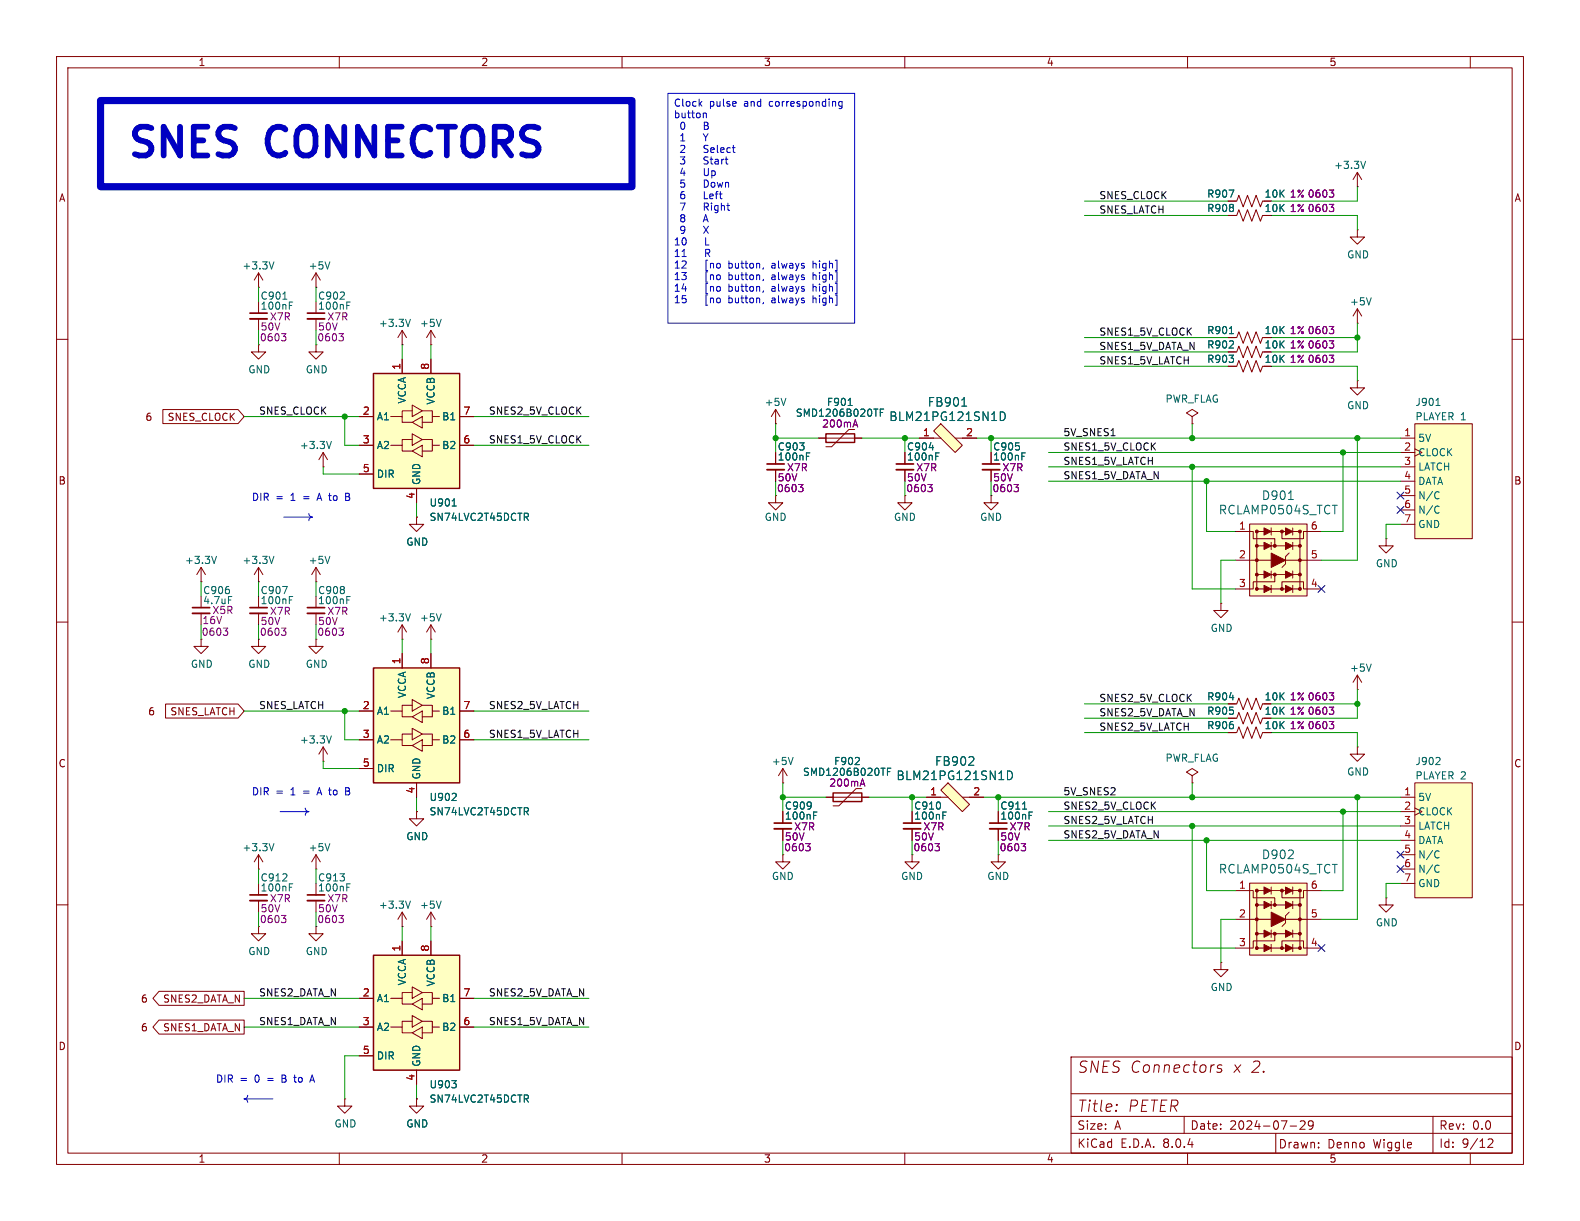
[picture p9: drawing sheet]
<svg xmlns="http://www.w3.org/2000/svg" width="279mm" height="216mm" viewBox="0 0 279 216" stroke-linecap="round" stroke-linejoin="round" font-family="sans-serif">
<defs><g id="words">
<g font-size="7.1" fill="#0000c2">
<text x="22.2" y="30.4">SNES</text>
<text x="47.7" y="30.4">CONNECTORS</text>
</g>
<g font-size="2.8" fill="#840000">
<text x="190.4" y="189.9">SNES Connectors</text>
<text x="217.9" y="189.9">x 2.</text>
<text x="190.4" y="196.8">Title:</text>
<text x="199.3" y="196.8">PETER</text>
</g>
<g font-size="2.1" fill="#006464">
<text x="157.1" y="74.7">BLM21PG121SN1D</text>
<text x="164" y="72.1">FB901</text>
<text x="223" y="88.6">D901</text>
<text x="215.4" y="91.2">RCLAMP0504S_TCT</text>
<text x="165.2" y="135.6">FB902</text>
<text x="158.4" y="138.2">BLM21PG121SN1D</text>
<text x="215.4" y="154.7">RCLAMP0504S_TCT</text>
<text x="223" y="152.1">D902</text>
</g>
<g font-size="2.1" fill="#840000">
<text x="190.4" y="203.2">KiCad</text>
<text x="190.4" y="200">Size:</text>
<text x="197.1" y="200">A</text>
<text x="198.1" y="203.2">E.D.A.</text>
<text x="205.7" y="203.2">8.0.4</text>
<text x="210.4" y="200">Date:</text>
<text x="217.4" y="200">2024-07-29</text>
<text x="226" y="203.3">Drawn:</text>
<text x="234.7" y="203.3">Denno</text>
<text x="242.9" y="203.3">Wiggle</text>
<text x="254.4" y="200">Rev:</text>
<text x="254.4" y="203.2">Id:</text>
<text x="258.5" y="203.2">9/12</text>
<text x="260.3" y="200">0.0</text>
</g>
<g font-size="1.8" fill="#840000">
<text x="35" y="11.9">1</text>
<text x="85" y="11.9">2</text>
<text x="135" y="11.9">3</text>
<text x="185" y="11.9">4</text>
<text x="235" y="11.9">5</text>
<text x="10.3" y="35.9">A</text>
<text x="223.5" y="35.2">10K</text>
<text x="267.7" y="35.9">A</text>
<text x="223.5" y="37.7">10K</text>
<text x="223.5" y="59.3">10K</text>
<text x="223.5" y="64.4">10K</text>
<text x="223.5" y="61.8">10K</text>
<text x="25.6" y="74.6">6</text>
<text x="29.5" y="74.6">SNES_CLOCK</text>
<text x="137.4" y="81.6">100nF</text>
<text x="160.3" y="81.6">100nF</text>
<text x="175.5" y="81.6">100nF</text>
<text x="10.3" y="85.9">B</text>
<text x="267.7" y="85.9">B</text>
<text x="35.6" y="112.6">0603</text>
<text x="223.5" y="124.1">10K</text>
<text x="26.1" y="126.7">6</text>
<text x="30" y="126.7">SNES_LATCH</text>
<text x="223.5" y="129.1">10K</text>
<text x="223.5" y="126.6">10K</text>
<text x="10.3" y="135.9">C</text>
<text x="267.7" y="135.9">C</text>
<text x="138.7" y="145.1">100nF</text>
<text x="161.6" y="145.1">100nF</text>
<text x="176.8" y="145.1">100nF</text>
<text x="56" y="163.4">0603</text>
<text x="24.8" y="177.5">6</text>
<text x="28.7" y="177.5">SNES2_DATA_N</text>
<text x="10.3" y="185.9">D</text>
<text x="24.8" y="182.6">6</text>
<text x="28.7" y="182.6">SNES1_DATA_N</text>
<text x="267.7" y="185.9">D</text>
<text x="35" y="205.8">1</text>
<text x="85" y="205.8">2</text>
<text x="135" y="205.8">3</text>
<text x="185" y="205.8">4</text>
<text x="235" y="205.8">5</text>
</g>
<g font-size="1.8" fill="#0000c2">
<text x="119.1" y="19.2">Clock</text>
<text x="119.1" y="21.2">button</text>
<text x="120.2" y="23.3">0</text>
<text x="125" y="23.3">B</text>
<text x="125.4" y="19.2">pulse</text>
<text x="131.7" y="19.2">and</text>
<text x="136.3" y="19.2">corresponding</text>
<text x="120.2" y="25.3">1</text>
<text x="120.2" y="27.4">2</text>
<text x="120.2" y="29.4">3</text>
<text x="125" y="25.3">Y</text>
<text x="125" y="27.4">Select</text>
<text x="125" y="29.4">Start</text>
<text x="120.2" y="31.5">4</text>
<text x="120.2" y="33.5">5</text>
<text x="120.2" y="35.5">6</text>
<text x="125" y="31.5">Up</text>
<text x="125" y="33.5">Down</text>
<text x="125" y="35.5">Left</text>
<text x="120.2" y="37.6">7</text>
<text x="120.2" y="39.6">8</text>
<text x="120.2" y="41.7">9</text>
<text x="125" y="37.6">Right</text>
<text x="125" y="39.6">A</text>
<text x="125" y="41.7">X</text>
<text x="119.1" y="43.7">10</text>
<text x="119.1" y="45.8">11</text>
<text x="119.1" y="47.8">12</text>
<text x="125" y="43.7">L</text>
<text x="125" y="45.8">R</text>
<text x="125" y="47.8">[no</text>
<text x="129.3" y="47.8">button,</text>
<text x="137.1" y="47.8">always</text>
<text x="144.6" y="47.8">high]</text>
<text x="119.1" y="49.9">13</text>
<text x="119.1" y="51.9">14</text>
<text x="119.1" y="53.9">15</text>
<text x="125" y="49.9">[no</text>
<text x="125" y="51.9">[no</text>
<text x="125" y="53.9">[no</text>
<text x="129.3" y="49.9">button,</text>
<text x="129.3" y="51.9">button,</text>
<text x="129.3" y="53.9">button,</text>
<text x="137.1" y="49.9">always</text>
<text x="137.1" y="51.9">always</text>
<text x="137.1" y="53.9">always</text>
<text x="144.6" y="49.9">high]</text>
<text x="144.6" y="51.9">high]</text>
<text x="144.6" y="53.9">high]</text>
<text x="44.4" y="88.7">DIR</text>
<text x="48.8" y="88.7">=</text>
<text x="51.5" y="88.7">1</text>
<text x="53.9" y="88.7">=</text>
<text x="56.6" y="88.7">A to</text>
<text x="61.9" y="88.7">B</text>
<text x="44.4" y="140.7">DIR</text>
<text x="48.8" y="140.7">=</text>
<text x="51.5" y="140.7">1</text>
<text x="53.9" y="140.7">=</text>
<text x="56.6" y="140.7">A to</text>
<text x="61.9" y="140.7">B</text>
<text x="38.1" y="191.5">DIR</text>
<text x="42.4" y="191.5">=</text>
<text x="45.2" y="191.5">0</text>
<text x="47.5" y="191.5">=</text>
<text x="50.3" y="191.5">B</text>
<text x="52.7" y="191.5">to</text>
<text x="55.8" y="191.5">A</text>
</g>
<g font-size="1.8" fill="#0f0f0f">
<text x="194.3" y="35.3">SNES_CLOCK</text>
<text x="194.3" y="37.8">SNES_LATCH</text>
<text x="194.3" y="59.4">SNES1_5V_CLOCK</text>
<text x="194.3" y="62">SNES1_5V_DATA_N</text>
<text x="194.3" y="64.5">SNES1_5V_LATCH</text>
<text x="45.7" y="73.4">SNES_CLOCK</text>
<text x="86.4" y="73.4">SNES2_5V_CLOCK</text>
<text x="188" y="77.2">5V_SNES1</text>
<text x="86.4" y="78.5">SNES1_5V_CLOCK</text>
<text x="188" y="79.7">SNES1_5V_CLOCK</text>
<text x="188" y="82.3">SNES1_5V_LATCH</text>
<text x="188" y="84.8">SNES1_5V_DATA_N</text>
<text x="45.7" y="125.5">SNES_LATCH</text>
<text x="86.4" y="125.5">SNES2_5V_LATCH</text>
<text x="194.3" y="124.2">SNES2_5V_CLOCK</text>
<text x="86.4" y="130.5">SNES1_5V_LATCH</text>
<text x="194.3" y="126.7">SNES2_5V_DATA_N</text>
<text x="194.3" y="129.3">SNES2_5V_LATCH</text>
<text x="188" y="143.2">SNES2_5V_CLOCK</text>
<text x="188" y="140.7">5V_SNES2</text>
<text x="188" y="145.8">SNES2_5V_LATCH</text>
<text x="188" y="148.3">SNES2_5V_DATA_N</text>
<text x="45.7" y="176.3">SNES2_DATA_N</text>
<text x="86.4" y="176.3">SNES2_5V_DATA_N</text>
<text x="45.7" y="181.3">SNES1_DATA_N</text>
<text x="86.4" y="181.3">SNES1_5V_DATA_N</text>
</g>
<g font-size="1.8" fill="#006464">
<text x="213.4" y="35.2">R907</text>
<text x="235.8" y="30.1">+3.3V</text>
<text x="213.4" y="37.7">R908</text>
<text x="42.8" y="47.9">+3.3V</text>
<text x="54.5" y="47.9">+5V</text>
<text x="238.1" y="45.9">GND</text>
<text x="46" y="53.2">C901</text>
<text x="56.1" y="53.2">C902</text>
<text x="46" y="55">100nF</text>
<text x="56.1" y="55">100nF</text>
<text x="66.9" y="58">+3.3V</text>
<text x="74.2" y="58">+5V</text>
<text x="213.4" y="59.3">R901</text>
<text x="238.6" y="54.2">+5V</text>
<text x="213.4" y="64.4">R903</text>
<text x="213.4" y="61.8">R902</text>
<text x="43.8" y="66.2">GND</text>
<text x="54" y="66.2">GND</text>
<text x="72" y="71.5" transform="rotate(-90 72 71.5)">VCCA</text>
<text x="77.1" y="71.6" transform="rotate(-90 77.1 71.6)">VCCB</text>
<text x="135.1" y="72">+5V</text>
<text x="146.1" y="72">F901</text>
<text x="206" y="71.4">PWR_FLAG</text>
<text x="250.2" y="72">J901</text>
<text x="66.5" y="74.5">A1</text>
<text x="78.1" y="74.5">B1</text>
<text x="140.6" y="73.9">SMD1206B020TF</text>
<text x="238.1" y="72.6">GND</text>
<text x="250.2" y="74.5">PLAYER 1</text>
<text x="52.9" y="79.6">+3.3V</text>
<text x="66.5" y="79.6">A2</text>
<text x="78.1" y="79.6">B2</text>
<text x="137.4" y="79.9">C903</text>
<text x="160.3" y="79.9">C904</text>
<text x="175.5" y="79.9">C905</text>
<text x="250.7" y="78.3">5V</text>
<text x="250.7" y="80.9">CLOCK</text>
<text x="250.7" y="83.4">LATCH</text>
<text x="66.5" y="84.7">DIR</text>
<text x="74.5" y="85.9" transform="rotate(-90 74.5 85.9)">GND</text>
<text x="75.9" y="89.8">U901</text>
<text x="250.7" y="86">DATA</text>
<text x="250.7" y="88.5">N/C</text>
<text x="75.9" y="92.3">SN74LVC2T45DCTR</text>
<text x="135.1" y="92.3">GND</text>
<text x="158" y="92.3">GND</text>
<text x="173.2" y="92.3">GND</text>
<text x="250.7" y="91">N/C</text>
<text x="250.7" y="93.6">GND</text>
<text x="32.6" y="99.9">+3.3V</text>
<text x="42.8" y="99.9">+3.3V</text>
<text x="54.5" y="99.9">+5V</text>
<text x="71.8" y="96.7">GND</text>
<text x="243.2" y="100.5">GND</text>
<text x="35.8" y="105.3">C906</text>
<text x="35.8" y="107">4.7uF</text>
<text x="46" y="105.3">C907</text>
<text x="46" y="107">100nF</text>
<text x="56.1" y="105.3">C908</text>
<text x="56.1" y="107">100nF</text>
<text x="66.9" y="110.1">+3.3V</text>
<text x="74.2" y="110.1">+5V</text>
<text x="214" y="111.9">GND</text>
<text x="33.7" y="118.3">GND</text>
<text x="43.8" y="118.3">GND</text>
<text x="54" y="118.3">GND</text>
<text x="238.6" y="119">+5V</text>
<text x="72" y="123.5" transform="rotate(-90 72 123.5)">VCCA</text>
<text x="77.1" y="123.7" transform="rotate(-90 77.1 123.7)">VCCB</text>
<text x="213.4" y="124.1">R904</text>
<text x="52.9" y="131.7">+3.3V</text>
<text x="66.5" y="126.6">A1</text>
<text x="66.5" y="131.7">A2</text>
<text x="78.1" y="131.7">B2</text>
<text x="78.1" y="126.6">B1</text>
<text x="213.4" y="129.1">R906</text>
<text x="213.4" y="126.6">R905</text>
<text x="66.5" y="136.8">DIR</text>
<text x="74.5" y="137.9" transform="rotate(-90 74.5 137.9)">GND</text>
<text x="136.4" y="135.5">+5V</text>
<text x="141.9" y="137.4">SMD1206B020TF</text>
<text x="147.4" y="135.5">F902</text>
<text x="206" y="134.9">PWR_FLAG</text>
<text x="238.1" y="137.3">GND</text>
<text x="250.2" y="135.5">J902</text>
<text x="75.9" y="141.8">U902</text>
<text x="138.7" y="143.4">C909</text>
<text x="161.6" y="143.4">C910</text>
<text x="176.8" y="143.4">C911</text>
<text x="250.2" y="138">PLAYER 2</text>
<text x="250.7" y="141.8">5V</text>
<text x="71.8" y="148.8">GND</text>
<text x="75.9" y="144.4">SN74LVC2T45DCTR</text>
<text x="250.7" y="144.4">CLOCK</text>
<text x="250.7" y="146.9">LATCH</text>
<text x="250.7" y="149.5">DATA</text>
<text x="42.8" y="150.7">+3.3V</text>
<text x="54.5" y="150.7">+5V</text>
<text x="136.4" y="155.8">GND</text>
<text x="159.3" y="155.8">GND</text>
<text x="174.5" y="155.8">GND</text>
<text x="250.7" y="152">N/C</text>
<text x="250.7" y="154.5">N/C</text>
<text x="46" y="156.1">C912</text>
<text x="46" y="157.8">100nF</text>
<text x="56.1" y="156.1">C913</text>
<text x="56.1" y="157.8">100nF</text>
<text x="66.9" y="160.9">+3.3V</text>
<text x="74.2" y="160.9">+5V</text>
<text x="250.7" y="157.1">GND</text>
<text x="243.2" y="164">GND</text>
<text x="43.8" y="169.1">GND</text>
<text x="54" y="169.1">GND</text>
<text x="66.5" y="177.4">A1</text>
<text x="72" y="174.3" transform="rotate(-90 72 174.3)">VCCA</text>
<text x="77.1" y="174.5" transform="rotate(-90 77.1 174.5)">VCCB</text>
<text x="78.1" y="177.4">B1</text>
<text x="214" y="175.4">GND</text>
<text x="66.5" y="182.5">A2</text>
<text x="78.1" y="182.5">B2</text>
<text x="66.5" y="187.6">DIR</text>
<text x="74.5" y="188.7" transform="rotate(-90 74.5 188.7)">GND</text>
<text x="75.9" y="192.6">U903</text>
<text x="75.9" y="195.2">SN74LVC2T45DCTR</text>
<text x="59.1" y="199.6">GND</text>
<text x="71.8" y="199.6">GND</text>
</g>
<g font-size="1.8" fill="#840084">
<text x="228" y="35.2">1% 0603</text>
<text x="228" y="37.7">1% 0603</text>
<text x="46" y="58.6">50V</text>
<text x="47.6" y="56.9">X7R</text>
<text x="56.1" y="58.6">50V</text>
<text x="57.8" y="56.9">X7R</text>
<text x="228" y="59.3">1% 0603</text>
<text x="45.9" y="60.6">0603</text>
<text x="56" y="60.6">0603</text>
<text x="228" y="64.4">1% 0603</text>
<text x="228" y="61.8">1% 0603</text>
<text x="145.3" y="75.8">200mA</text>
<text x="139.1" y="83.5">X7R</text>
<text x="161.9" y="83.5">X7R</text>
<text x="177.2" y="83.5">X7R</text>
<text x="137.3" y="87.2">0603</text>
<text x="137.4" y="85.3">50V</text>
<text x="160.2" y="87.2">0603</text>
<text x="160.3" y="85.3">50V</text>
<text x="175.4" y="87.2">0603</text>
<text x="175.5" y="85.3">50V</text>
<text x="35.7" y="110.6">16V</text>
<text x="37.5" y="108.8">X5R</text>
<text x="45.9" y="112.6">0603</text>
<text x="46" y="110.7">50V</text>
<text x="47.6" y="108.9">X7R</text>
<text x="56" y="112.6">0603</text>
<text x="56.1" y="110.7">50V</text>
<text x="57.8" y="108.9">X7R</text>
<text x="228" y="124.1">1% 0603</text>
<text x="228" y="129.1">1% 0603</text>
<text x="228" y="126.6">1% 0603</text>
<text x="146.6" y="139.3">200mA</text>
<text x="138.7" y="148.8">50V</text>
<text x="140.3" y="147">X7R</text>
<text x="161.6" y="148.8">50V</text>
<text x="163.2" y="147">X7R</text>
<text x="176.8" y="148.8">50V</text>
<text x="178.4" y="147">X7R</text>
<text x="138.6" y="150.7">0603</text>
<text x="161.4" y="150.7">0603</text>
<text x="176.7" y="150.7">0603</text>
<text x="46" y="161.5">50V</text>
<text x="47.6" y="159.7">X7R</text>
<text x="56.1" y="161.5">50V</text>
<text x="57.8" y="159.7">X7R</text>
<text x="45.9" y="163.4">0603</text>
</g>
<g font-size="1.8" fill="#a90000">
<text x="70.9" y="65.5" transform="rotate(-90 70.9 65.5)">1</text>
<text x="75.9" y="65.5" transform="rotate(-90 75.9 65.5)">8</text>
<text x="64.1" y="73.4">2</text>
<text x="81.8" y="73.4">7</text>
<text x="163.1" y="77.2">1</text>
<text x="170.7" y="77.2">2</text>
<text x="248.2" y="77.2">1</text>
<text x="64.1" y="78.5">3</text>
<text x="64.1" y="83.6">5</text>
<text x="81.8" y="78.5">6</text>
<text x="248.2" y="79.8">2</text>
<text x="248.2" y="82.3">3</text>
<text x="73.4" y="88.3" transform="rotate(-90 73.4 88.3)">4</text>
<text x="248.2" y="84.8">4</text>
<text x="248.2" y="87.4">5</text>
<text x="248.2" y="89.9">6</text>
<text x="219" y="93.7">1</text>
<text x="231.7" y="93.7">6</text>
<text x="248.2" y="92.5">7</text>
<text x="219" y="98.8">2</text>
<text x="231.7" y="98.8">5</text>
<text x="219" y="103.9">3</text>
<text x="231.7" y="103.9">4</text>
<text x="70.9" y="117.5" transform="rotate(-90 70.9 117.5)">1</text>
<text x="75.9" y="117.5" transform="rotate(-90 75.9 117.5)">8</text>
<text x="64.1" y="125.5">2</text>
<text x="81.8" y="125.5">7</text>
<text x="64.1" y="130.6">3</text>
<text x="81.8" y="130.6">6</text>
<text x="64.1" y="135.6">5</text>
<text x="73.4" y="140.4" transform="rotate(-90 73.4 140.4)">4</text>
<text x="164.4" y="140.7">1</text>
<text x="172" y="140.7">2</text>
<text x="248.2" y="140.7">1</text>
<text x="248.2" y="143.3">2</text>
<text x="248.2" y="145.8">3</text>
<text x="248.2" y="148.3">4</text>
<text x="248.2" y="150.9">5</text>
<text x="248.2" y="153.4">6</text>
<text x="248.2" y="156">7</text>
<text x="219" y="157.2">1</text>
<text x="231.7" y="157.2">6</text>
<text x="219" y="162.3">2</text>
<text x="219" y="167.4">3</text>
<text x="231.7" y="167.4">4</text>
<text x="231.7" y="162.3">5</text>
<text x="70.9" y="168.3" transform="rotate(-90 70.9 168.3)">1</text>
<text x="75.9" y="168.3" transform="rotate(-90 75.9 168.3)">8</text>
<text x="64.1" y="176.3">2</text>
<text x="81.8" y="176.3">7</text>
<text x="64.1" y="181.4">3</text>
<text x="81.8" y="181.4">6</text>
<text x="64.1" y="186.4">5</text>
<text x="73.4" y="191.2" transform="rotate(-90 73.4 191.2)">4</text>
</g>
</g></defs>
<g fill="none" stroke="#840000" stroke-width=".18">
<path d="M10 10h259.4v195.9h-259.4zM12 12h255.4v191.9h-255.4zM60 10v2M110 10v2M160 10v2M210 10v2M260 10v2M10 60h2M267.4 60h2M10 110h2M240 119.4l-.7 1.3M240 119.4v2.5"/>
<path d="M240 119.4l.8 1.3M267.4 110h2M240 121.9h.1M10 160h2M267.4 160h2M189.4 186.9h78v17h-78zM189.4 197.4h78M189.4 193.4h78M197.5 195.3l.1 .1-.1 .1M197.5 195.3l-.1 .1 .1 .1M197.5 195.3v.2M209.4 197.4v3"/>
<path d="M216.1 188.4a.49 .49 0 0 0-.8 .3l.2 .3h.5v.3l-.3 .3-.5-.1M228.1 199.1h1.2M229.9 198.3l.6-.1 .2 .1 .1 .3-.9 1.1h.9M232.2 198.8l-.3 .3-.4-.1-.1-.2 .1-.5 .4-.1 .2 .1a.99 .99 0 0 1-.3 1.4h-.3M253.4 197.4v6.5M60 203.9v2M110 203.9v2M160 203.9v2M189.4 200.4h78M210 203.9v2M225.6 200.4v3.5M233.2 202.8v.2"/>
<path d="M233.2 202.1v.1M260 203.9v2M263.1 201.5l.6-.1 .2 .1 .1 .3-.9 1.1h.9"/>
</g>
<path d="M242.5 117.4l-.4 1.3" fill="none" stroke="#006464" stroke-width=".18"/>
<path d="M66 168.9h15.3v20.3h-15.3z" fill="#ffffc2"/>
<path d="M66 168.9h15.3v20.3h-15.3z" fill="none" stroke="#840000" stroke-width=".25"/>
<g fill="none" stroke="#840000" stroke-width=".18">
<path d="M63.5 176.5h2.5M69.1 176.5h2v1h1.8M71.1 166.4v2.5M72.9 175.5h-1.8v1M72.9 174.5l1.8 1-1.8 1zM72.9 177.5l1.8-1v2.1zM72.9 179.6l1.8 1-1.8 1zM74.7 175.5h1.8v1h1.2M76.2 166.4v2.5M76.5 176.5v1h-1.8M81.3 176.5h2.5M63.5 181.6h2.5"/>
<path d="M63.5 186.7h2.5M69.1 181.6h2v1h1.8M72.9 180.6h-1.8v1M72.9 182.6l1.8-1v2zM73.7 189.2v2.6M74.7 180.6h1.8v1h1.2M76.5 181.6v1h-1.8M81.3 181.6h2.5"/>
</g>
<path d="M79.9 191.1h.8l-.4 .5M80.6 191.7v.5M93 194.3l.4 .6M93.2 193.6l.2 .3v.3l-.2 .1" fill="none" stroke="#006464" stroke-width=".18"/>
<path d="M221 156.2h10.1v12.7h-10.1z" fill="#ffffc2"/>
<g fill="none" stroke="#840000" stroke-width=".18">
<path d="M137.2 87.6v1.3h1.2l-1.2 1.3-1.3-1.3h1.3M175.3 87.6v1.3h1.2l-1.2 1.3-1.3-1.3h1.3M175.3 83.1v2M45.7 102.9h.1M45.7 100.3l-.7 1.3M45.7 100.3v2.6M45.7 100.3l.8 1.3M215.9 106.7v1.3h1.3l-1.3 1.2-1.3-1.2h1.3M215.9 106.7h.1M152.4 139.4h-1l-3.1 3.1h-1M217.2 124.5h1.5l.4-1.1 .7 2.1 .8-2.1 .8 2.1 .7-2.1 .8 2.1 .4-1M217.2 129.5h1.5l.4-1 .7 2.1 .8-2.1 .8 2.1 .7-2.1 .8 2.1 .4-1.1"/>
<path d="M217.2 127h1.5l.4-1 .7 2 .8-2 .8 2 .7-2 .8 2 .4-1M240 132.1v1.3h1.3l-1.3 1.2-1.2-1.2h1.2M240 132.1h.1M146 141h7.7M161.3 151.1v1.3h1.3l-1.3 1.3-1.3-1.3h1.3M161.3 146.6v2M176.5 151.1v1.3h1.3l-1.3 1.3-1.2-1.3h1.2M176.5 146.6v2M218.4 157.5h3.2v1.3h3.8v1.2M221 156.2h10.1v12.7h-10.1zM223.5 157.5h-1.3v2.5h1.3M224.8 156.8v1.3"/>
<path d="M224.8 159.4v1.3M224.8 157.5h2.5M226.7 157.5v1.3h3.8v-1.3h3.2M228.6 157.5h1.3v2.5h-1.3M228.6 156.8v1.3M228.6 159.4v1.3M215.9 170.2v1.3h1.3l-1.3 1.2-1.3-1.2h1.3M215.9 170.2h.1M218.4 162.6h6.4M222.2 165.1v2.5h1.3M222.2 160v5.1h1.3M224.8 167.6h2.5"/>
<path d="M224.8 164.5v1.2M224.8 167v1.3M224.8 165.1h2.5M224.8 160h2.5M225.4 165.1v1.3h-3.8v1.2h-3.2M226.7 167.6v-1.2h3.8v1.2h3.2M227.3 162.6h6.4M228 161.3l-.7 .6v1.3l-.6 .6M228.6 164.5v1.2M228.6 167v1.3M229.9 165.1v2.5h-1.3M229.9 160v5.1h-1.3"/>
</g>
<g fill="#840000" stroke="#840000" stroke-width=".18">
<path d="M223.5 167l1.3 .6-1.3 .7z"/>
<path d="M223.5 164.5l1.3 .6-1.3 .6z"/>
<path d="M223.5 159.4l1.3 .6-1.3 .7z"/>
<path d="M223.5 156.8l1.3 .7-1.3 .6z"/>
<path d="M224.8 161.3l2.5 1.3-2.5 1.2z"/>
<path d="M227.3 167l1.3 .6-1.3 .7z"/>
<path d="M227.3 164.5l1.3 .6-1.3 .6z"/>
<path d="M227.3 159.4l1.3 .6-1.3 .7z"/>
<path d="M227.3 156.8l1.3 .7-1.3 .6z"/>
<circle cx="222.2" cy="167.6" r=".25"/>
<circle cx="222.2" cy="165.1" r=".25"/>
<circle cx="222.2" cy="162.6" r=".25"/>
<circle cx="222.2" cy="160" r=".25"/>
<circle cx="222.2" cy="157.5" r=".25"/>
<circle cx="225.4" cy="165.1" r=".25"/>
<circle cx="225.4" cy="160" r=".25"/>
<circle cx="226.7" cy="167.6" r=".25"/>
<circle cx="226.7" cy="157.5" r=".25"/>
<circle cx="229.9" cy="167.6" r=".25"/>
<circle cx="229.9" cy="165.1" r=".25"/>
<circle cx="229.9" cy="162.6" r=".25"/>
<circle cx="229.9" cy="160" r=".25"/>
<circle cx="229.9" cy="157.5" r=".25"/>
</g>
<g fill="none" stroke="#006464" stroke-width=".18">
<path d="M48.4 98.4l-.4 1.2M180.7 80.7h.4M180.7 80.1h.6M151.2 135.2h.8M151.9 134.1v.4M156.9 136.4h.5M157.5 135.8h-.6v1.3M217.4 123.3h.8M166.7 144.2h.5M166.7 143.6h.6M180.8 143.1h.8M182 144.2h.4"/>
<path d="M182 143.6h.6M235.6 152.8h.9"/>
</g>
<g fill="none" stroke="#840084" stroke-width=".18">
<path d="M179.3 85.7h.8l-.4 .5M179.9 86.2l.2 .2v.3l-.2 .2M152.2 138.6h.6M152.5 137.7l.4 1.3M235.1 122.5h.7l-.4 .5M235.1 127.6h.7l-.4 .5M235.1 125h.7l-.4 .5M235.6 123l.2 .2v.3l-.2 .3M235.6 125.5l.2 .3v.3l-.2 .2M235.6 128.1l.2 .2v.3l-.2 .2M165.3 149.2h.8l-.4 .5M165.9 149.7l.2 .2v.3l-.2 .2"/>
<path d="M180.6 149.2h.8l-.5 .5M181.1 149.7l.3 .2v.3l-.3 .2"/>
</g>
<path d="M147.3 140.2h5.1v1.5h-5.1z" fill="none" stroke="#840000" stroke-width=".25"/>
<path d="M173.7 83.1h3.1M159.8 146.6h3M175 146.6h3.1" fill="none" stroke="#840000" stroke-width=".33"/>
<path d="M173.7 82h3.1M159.8 145.5h3M175 145.5h3.1" fill="none" stroke="#840000" stroke-width=".3"/>
<path d="M166.4 139.7l1.2-1.3 3.8 3.8-1.2 1.3z" fill="#ffffc2"/>
<path d="M166.4 139.7l1.2-1.3 3.8 3.8-1.2 1.3zM163.8 141h3.8M170.2 141h3.8" fill="none" stroke="#840000" stroke-width=".18"/>
<path d="M172.1 133.9l.1 .2-.1 .3-.8 .9h.9M178.2 136.3a.77 .77 0 0 1 .8 .8 .77 .77 0 0 1-.8 .8z" fill="none" stroke="#006464" stroke-width=".18"/>
<path d="M66 118.1h15.3v20.3h-15.3z" fill="#ffffc2"/>
<path d="M66 118.1h15.3v20.3h-15.3z" fill="none" stroke="#840000" stroke-width=".25"/>
<g fill="none" stroke="#840000" stroke-width=".18">
<path d="M71.1 115.6v2.5M76.2 115.6v2.5M63.5 125.7h2.5M63.5 130.8h2.5M63.5 135.9h2.5M69.1 125.7h2v1h1.8M69.1 130.8h2v1h1.8M72.9 124.7h-1.8v1M72.9 123.7l1.8 1-1.8 1zM72.9 126.7l1.8-1v2.1zM72.9 129.8h-1.8v1M72.9 128.8l1.8 1-1.8 1z"/>
<path d="M72.9 131.8l1.8-1v2zM73.7 138.4v2.6M74.7 124.7h1.8v1h1.2M74.7 129.8h1.8v1h1.2M76.5 125.7v1h-1.8M76.5 130.8v1h-1.8M81.3 125.7h2.5M81.3 130.8h2.5M61 194.3v1.3h1.2l-1.2 1.3-1.3-1.3h1.3M61 194.3h.1"/>
</g>
<path d="M79.9 141.5h.8M80.6 140.4v.4M93 143.5l.4 .6M93.2 142.8l.2 .3v.3l-.2 .1" fill="none" stroke="#006464" stroke-width=".18"/>
<path d="M166.4 74.9l3.8 3.8-1.3 1.3-3.8-3.8z" fill="#ffffc2"/>
<path d="M45.7 61v1.2h1.3l-1.3 1.3-1.3-1.3h1.3M162.6 77.5h3.8M166.4 74.9l3.8 3.8-1.3 1.3-3.8-3.8zM168.9 77.5h3.8M160 87.6v1.3h1.3l-1.3 1.3-1.3-1.3h1.3M160 83.1v2M138.4 138.4h.1M138.4 135.9l-.7 1.3M138.4 135.9v2.5M138.4 135.9l.8 1.3" fill="none" stroke="#840000" stroke-width=".18"/>
<path d="M164.3 79.2h.8M170.1 71.8h.8M176.9 72.8a.77 .77 0 0 1 .9 .8 .77 .77 0 0 1-.9 .8zM165.5 80.7h.4M165.5 80.1h.6M140.2 133.9l-.4 1.3" fill="none" stroke="#006464" stroke-width=".18"/>
<path d="M158.5 83.1h3" fill="none" stroke="#840000" stroke-width=".33"/>
<path d="M158.5 82h3" fill="none" stroke="#840000" stroke-width=".3"/>
<path d="M164.1 85.7h.8l-.5 .5M164.6 86.2l.3 .2v.3l-.3 .2" fill="none" stroke="#840084" stroke-width=".18"/>
<path d="M250.2 138.4h10.1v20.4h-10.1z" fill="#ffffc2"/>
<g fill="none" stroke="#840000" stroke-width=".18">
<path d="M55.9 61v1.2h1.2l-1.2 1.3-1.3-1.3h1.3M137.2 74.9h.1M137.2 72.4l-.8 1.3M137.2 72.4v2.5M137.2 72.4l.7 1.3M144.8 77.5h7.6M151.1 75.9h-1l-3 3.1h-1.1M137.2 83.1v2M210.8 137.2l1-.7-1-.6-1 .6 1 .7v1.2M210.8 138.4h.1M250.2 138.4h10.1v20.4h-10.1zM45.7 153.7h.1"/>
<path d="M45.7 151.1v2.6M45.7 159.3v2M45.7 151.1l-.7 1.3M45.7 151.1l.8 1.3M55.9 153.7h.1M55.9 151.1v2.6M55.9 159.3v2M55.9 151.1l-.8 1.3M55.9 151.1l.7 1.3M73.7 143.5v1.3h1.2l-1.2 1.3-1.3-1.3h1.3M73.7 143.5h.1M138.4 151.1v1.3h1.3l-1.3 1.3-1.2-1.3h1.2"/>
<path d="M138.4 146.6v2M245.1 158.8v1.2h1.3l-1.3 1.3-1.3-1.3h1.3M245.1 158.8h.1M247.6 141h2.6M247.6 143.5h2.6M247.6 146.1h2.6M247.6 148.6h2.6M247.6 151.1h2.6M247.6 153.7h2.6M247.6 156.2h2.6M45.7 163.8v1.3h1.3l-1.3 1.3-1.3-1.3h1.3M55.9 163.8v1.3h1.2l-1.2 1.3-1.3-1.3h1.3"/>
<path d="M71.1 163.8h.1M71.1 161.3l-.7 1.3M71.1 161.3v2.5M71.1 161.3l.8 1.3M76.2 163.8h.1M76.2 161.3l-.8 1.3M76.2 161.3v2.5M76.2 161.3l.8 1.3"/>
</g>
<g fill="none" stroke="#006464" stroke-width=".18">
<path d="M139 70.4l-.4 1.3M150 71.7h.7M155.7 72.9h.4M156.3 72.3h-.6v1.3M142.6 80.7h.4M142.6 80.1h.6M254.5 134l.2 .2-.1 .3-.7 .7h.8M48.4 149.2l-.4 1.2M51.2 156.9h.4M51.2 156.3h.6M58.3 149.2l-.4 1.2M61.3 156.9h.4"/>
<path d="M61.3 156.3h.6M72.6 159.3l-.5 1.3M78 159.3l-.4 1.3M143.9 144.2h.4M143.9 143.6h.6M254.2 150.4l.3 .2M254.2 153l.3 .1M254.5 151.6l-.3 .1M254.5 154.1l-.3 .1"/>
</g>
<path d="M135.6 83.1h3.1M44.2 159.3h3M54.4 159.3h3M136.9 146.6h3.1" fill="none" stroke="#840000" stroke-width=".33"/>
<path d="M135.6 82h3.1M44.2 158.2h3M54.4 158.2h3M136.9 145.5h3.1" fill="none" stroke="#840000" stroke-width=".3"/>
<path d="M150.9 75.1h.7M151.3 74.2l.4 1.3M141.2 85.7h.8l-.4 .5M141.8 86.2l.2 .2v.3l-.2 .2M142.5 149.2h.8l-.5 .5M143 149.7l.3 .2v.3l-.3 .2M49.8 161.9h.8l-.5 .5M50.3 162.4l.3 .2v.3l-.3 .2M59.9 161.9h.8l-.4 .5M60.5 162.4l.2 .2v.3l-.2 .2" fill="none" stroke="#840084" stroke-width=".18"/>
<path d="M146 76.7h5.1v1.5h-5.1z" fill="none" stroke="#840000" stroke-width=".25"/>
<path d="M221 92.7h10.1v12.7h-10.1z" fill="#ffffc2"/>
<g fill="none" stroke="#840000" stroke-width=".18">
<path d="M45.7 50.8h.1M45.7 48.3v2.5M45.7 56.4v2M45.7 48.3l-.7 1.2M45.7 48.3l.8 1.2M55.9 50.8h.1M55.9 48.3v2.5M55.9 56.4v2M55.9 48.3l-.8 1.2M55.9 48.3l.7 1.2M71.1 58.4l-.7 1.3M71.1 58.4v2.6"/>
<path d="M71.1 58.4l.8 1.3M76.2 58.4l-.8 1.3M76.2 58.4v2.6M76.2 58.4l.8 1.3M71.1 61h.1M76.2 61h.1M217.2 64.8h1.5l.4-1 .7 2 .8-2 .8 2 .7-2 .8 2 .4-1M240 67.3v1.3h1.3l-1.3 1.3-1.2-1.3h1.2M240 67.3h.1M218.4 94h3.2v1.3h3.8v1.2M218.4 99.1h6.4M221 92.7h10.1v12.7h-10.1z"/>
<path d="M222.2 96.5v5.1h1.3M223.5 94h-1.3v2.5h1.3M224.8 93.3v1.3M224.8 95.9v1.3M224.8 96.5h2.5M224.8 94h2.5M226.7 94v1.3h3.8v-1.3h3.2M227.3 99.1h6.4M228 97.8l-.7 .6v1.3l-.6 .6M228.6 94h1.3v2.5h-1.3M228.6 93.3v1.3M228.6 95.9v1.3"/>
<path d="M229.9 96.5v5.1h-1.3M245.1 95.3v1.2h1.3l-1.3 1.3-1.3-1.3h1.3M245.1 95.3h.1M222.2 101.6v2.5h1.3M224.8 104.1h2.5M224.8 101v1.2M224.8 103.5v1.3M224.8 101.6h2.5M225.4 101.6v1.3h-3.8v1.2h-3.2M226.7 104.1v-1.2h3.8v1.2h3.2M228.6 101v1.2M228.6 103.5v1.3"/>
<path d="M229.9 101.6v2.5h-1.3M57.1 134.6h.1M57.1 132.1l-.7 1.3M57.1 132.1v2.5M57.1 132.1l.8 1.3"/>
</g>
<g fill="#840000" stroke="#840000" stroke-width=".18">
<path d="M223.5 103.5l1.3 .6-1.3 .7z"/>
<path d="M223.5 101l1.3 .6-1.3 .6z"/>
<path d="M223.5 95.9l1.3 .6-1.3 .7z"/>
<path d="M223.5 93.3l1.3 .7-1.3 .6z"/>
<path d="M224.8 97.8l2.5 1.3-2.5 1.2z"/>
<path d="M227.3 103.5l1.3 .6-1.3 .7z"/>
<path d="M227.3 101l1.3 .6-1.3 .6z"/>
<path d="M227.3 95.9l1.3 .6-1.3 .7z"/>
<path d="M227.3 93.3l1.3 .7-1.3 .6z"/>
<circle cx="222.2" cy="104.1" r=".25"/>
<circle cx="222.2" cy="101.6" r=".25"/>
<circle cx="222.2" cy="99.1" r=".25"/>
<circle cx="222.2" cy="96.5" r=".25"/>
<circle cx="222.2" cy="94" r=".25"/>
<circle cx="225.4" cy="101.6" r=".25"/>
<circle cx="225.4" cy="96.5" r=".25"/>
<circle cx="226.7" cy="104.1" r=".25"/>
<circle cx="226.7" cy="94" r=".25"/>
<circle cx="229.9" cy="104.1" r=".25"/>
<circle cx="229.9" cy="101.6" r=".25"/>
<circle cx="229.9" cy="99.1" r=".25"/>
<circle cx="229.9" cy="96.5" r=".25"/>
<circle cx="229.9" cy="94" r=".25"/>
</g>
<path d="M48.4 46.3l-.4 1.3M50 52.9h.7M51.2 54h.4M51.2 53.4h.6M58.3 46.3l-.4 1.3M61.3 54h.4M61.3 53.4h.6M72.6 56.5l-.5 1.2M78 56.5l-.4 1.2M227.8 88.3h.9M235.6 89.3h.9M58.6 130.1l-.4 1.3" fill="none" stroke="#006464" stroke-width=".18"/>
<path d="M44.2 56.4h3M54.4 56.4h3" fill="none" stroke="#840000" stroke-width=".33"/>
<path d="M44.2 55.4h3M54.4 55.4h3" fill="none" stroke="#840000" stroke-width=".3"/>
<path d="M49.8 59h.8l-.5 .5M50.3 59.5l.3 .2v.3l-.3 .3M59.9 59h.8l-.4 .5M60.5 59.5l.2 .2v.3l-.2 .3M235.1 62.8h.7l-.4 .5M235.6 63.3l.2 .2v.3l-.2 .3" fill="none" stroke="#840084" stroke-width=".18"/>
<path d="M66 66h15.3v20.4h-15.3z" fill="#ffffc2"/>
<path d="M66 66h15.3v20.4h-15.3z" fill="none" stroke="#840000" stroke-width=".25"/>
<g fill="none" stroke="#840000" stroke-width=".18">
<path d="M63.5 73.7h2.5M63.5 78.7h2.5M69.1 73.7h2v1h1.8M69.1 78.7h2v1.1h1.8M71.1 63.5v2.5M72.9 72.6h-1.8v1.1M72.9 71.6l1.8 1-1.8 1.1zM72.9 74.7l1.8-1v2zM72.9 77.7h-1.8v1M72.9 76.7l1.8 1-1.8 1zM72.9 79.8l1.8-1.1v2.1zM74.7 72.6h1.8v1.1h1.2"/>
<path d="M74.7 77.7h1.8v1h1.2M76.2 63.5v2.5M76.5 73.7v1h-1.8M76.5 78.7v1.1h-1.8M81.3 73.7h2.5M81.3 78.7h2.5M210.8 73.7l1-.7-1-.6-1 .6 1 .7v1.2M210.8 74.9h.1M57.1 82.6h.1M57.1 80l-.7 1.3M57.1 80v2.6M57.1 80l.8 1.3"/>
<path d="M63.5 83.8h2.5M73.7 86.4v2.5M35.6 102.9h.1M35.6 100.3l-.8 1.3M35.6 100.3v2.6M35.6 100.3l.7 1.3"/>
</g>
<path d="M58.6 78l-.4 1.3M38.3 98.4l-.4 1.2M80 89.5h.7M93 91.4l.4 .6M93.2 90.7l.2 .3v.3l-.2 .1" fill="none" stroke="#006464" stroke-width=".18"/>
<path d="M250.2 74.9h10.1v20.4h-10.1z" fill="#ffffc2"/>
<g fill="none" stroke="#840000" stroke-width=".18">
<path d="M217.2 35.6h1.5l.4-1.1 .7 2.1 .8-2.1 .8 2.1 .7-2.1 .8 2.1 .4-1M217.2 38.1h1.5l.4-1 .7 2 .8-2 .8 2 .7-2 .8 2 .4-1M240 33h.1M240 30.5v2.5M240 30.5l-.7 1.3M240 30.5l.8 1.3M217.2 59.7h1.5l.4-1 .7 2 .8-2 .8 2 .7-2 .8 2 .4-1M240 57.2h.1M240 40.6v1.3h1.3l-1.3 1.3-1.2-1.3h1.2M240 40.6h.1M240 54.6l-.7 1.3M240 54.6v2.6"/>
<path d="M240 54.6l.8 1.3M28.8 72.4h13.3l1.1 1.3-1.1 1.2h-13.3zM63.5 73.7h2.5M63.5 78.7h2.5M71.1 63.5v2.5M76.2 63.5v2.5M81.3 73.7h2.5M81.3 78.7h2.5M144.8 77.5h1.2M151.1 77.5h1.3M162.6 77.5h2.5M170.2 77.5h2.5"/>
<path d="M217.2 62.2h1.5l.4-1 .7 2 .8-2 .8 2 .7-2 .8 2 .4-1M217.2 64.8h1.2M247.6 77.5h2.6M250.2 74.9h10.1v20.4h-10.1zM63.5 83.8h2.5M73.7 91.4v1.3h1.2l-1.2 1.3-1.3-1.3h1.3M73.7 91.4h.1M73.7 86.4v2.5M137.2 83.1v2M160 83.1v2M175.3 83.1v2M247.6 80h2.6"/>
<path d="M247.6 82.6h2.6M247.6 85.1h2.6M247.6 87.6h2.6M247.6 90.2h2.6M247.6 92.7h2.6M35.6 113v1.3h1.2l-1.2 1.3-1.3-1.3h1.3M35.6 108.5v2M45.7 113v1.3h1.3l-1.3 1.3-1.3-1.3h1.3M45.7 108.5v2M55.9 113v1.3h1.2l-1.2 1.3-1.3-1.3h1.3M55.9 102.9h.1M55.9 100.3v2.6"/>
<path d="M55.9 108.5v2M55.9 100.3l-.8 1.3M55.9 100.3l.7 1.3M71.1 113h.1M71.1 110.5l-.7 1.3M71.1 110.5v2.5M71.1 115.6v2.5M71.1 110.5l.8 1.3M76.2 113h.1M76.2 110.5l-.8 1.3M76.2 110.5v2.5M76.2 115.6v2.5"/>
<path d="M76.2 110.5l.8 1.3M29.3 124.5h12.8l1.1 1.2-1.1 1.3h-12.8zM63.5 125.7h2.5M63.5 130.8h2.5M63.5 135.9h2.5M73.7 138.4v2.6M81.3 125.7h2.5M81.3 130.8h2.5M217.2 124.5h1.2M217.2 129.5h1.2M217.2 127h1.2M73.7 143.5h.1"/>
<path d="M138.4 146.6v2M146 141h1.3M152.4 141h1.3M161.3 146.6v2M163.8 141h2.6M171.4 141h2.6M176.5 146.6v2M28.1 175.3h15.1v2.5h-15.1l-1.1-1.3zM63.5 176.5h2.5M71.1 166.4v2.5M76.2 166.4v2.5M81.3 176.5h2.5"/>
<path d="M28.1 180.4h15.1v2.4h-15.1l-1.1-1.2zM63.5 181.6h2.5M63.5 186.7h2.5M73.7 194.3v1.3h1.2l-1.2 1.3-1.3-1.3h1.3M73.7 194.3h.1M73.7 189.2v2.6M81.3 181.6h2.5"/>
</g>
<g fill="none" stroke="#006464" stroke-width=".18">
<path d="M217.3 33.6h.9l-.6 1.3M241.5 28.5l-.4 1.3M217.4 59h.7M242.5 52.6l-.4 1.3M150 71.7h.7M155.7 72.9h.4M156.3 72.3h-.6v1.3M164.3 79.2h.8M170.1 71.8h.8M176.9 72.8a.77 .77 0 0 1 .9 .8 .77 .77 0 0 1-.9 .8zM253.9 71.7h.8M58.3 98.4l-.4 1.2"/>
<path d="M80 89.5h.7M93 91.4l.4 .6M93.2 90.7l.2 .3v.3l-.2 .1M142.6 80.7h.4M142.6 80.1h.6M165.5 80.7h.4M165.5 80.1h.6M180.7 80.7h.4M180.7 80.1h.6M254.2 86.9l.3 .2M254.2 89.5l.3 .1M254.5 88.1l-.3 .1"/>
<path d="M254.5 90.6l-.3 .1M40.4 105.5h.6M50 103.7h.8l-.5 1.3M51.2 105.5h.6M51.2 106.1h.4M61.3 105.5h.6M61.3 106.1h.4M72.6 108.5l-.5 1.3M78 108.5l-.4 1.3M151.2 135.2h.8M151.9 134.1v.4M156.9 136.4h.5"/>
<path d="M157.5 135.8h-.6v1.3M172.1 133.9l.1 .2-.1 .3-.8 .9h.9M178.2 136.3a.77 .77 0 0 1 .8 .8 .77 .77 0 0 1-.8 .8zM217.4 123.3h.8M79.9 141.5h.8M80.6 140.4v.4M93 143.5l.4 .6M93.2 142.8l.2 .3v.3l-.2 .1M143.9 144.2h.4M143.9 143.6h.6M166.7 144.2h.5M166.7 143.6h.6"/>
<path d="M180.8 143.1h.8M182 144.2h.4M182 143.6h.6M79.9 191.1h.8l-.4 .5M80.6 191.7v.5M93 194.3l.4 .6M93.2 193.6l.2 .3v.3l-.2 .1"/>
</g>
<path d="M34 108.5h3.1M44.2 108.5h3M54.4 108.5h3" fill="none" stroke="#840000" stroke-width=".33"/>
<path d="M34 107.4h3.1M44.2 107.4h3M54.4 107.4h3" fill="none" stroke="#840000" stroke-width=".3"/>
<g fill="none" stroke="#840084" stroke-width=".18">
<path d="M235.1 33.6h.7l-.4 .5M235.1 36.1h.7l-.4 .5M235.6 34.1l.2 .2v.3l-.2 .3M235.6 36.6l.2 .3v.3l-.2 .2M235.1 57.7h.7l-.4 .5M235.6 58.2l.2 .3v.3l-.2 .2M150.9 75.1h.7M151.3 74.2l.4 1.3M235.1 60.3h.7l-.4 .5M235.1 62.8h.7l-.4 .5M235.6 60.8l.2 .2v.3l-.2 .2M235.6 63.3l.2 .2v.3l-.2 .3"/>
<path d="M141.2 85.7h.8l-.4 .5M141.8 86.2l.2 .2v.3l-.2 .2M164.1 85.7h.8l-.5 .5M164.6 86.2l.3 .2v.3l-.3 .2M179.3 85.7h.8l-.4 .5M179.9 86.2l.2 .2v.3l-.2 .2M39.5 111.1h.8l-.5 .5M40 111.6l.3 .2v.3l-.3 .2M49.8 111.1h.8l-.5 .5M50.3 111.6l.3 .2v.3l-.3 .2M59.9 111.1h.8l-.4 .5M60.5 111.6l.2 .2v.3l-.2 .2"/>
<path d="M152.2 138.6h.6M152.5 137.7l.4 1.3M235.1 122.5h.7l-.4 .5M235.1 127.6h.7l-.4 .5M235.1 125h.7l-.4 .5M235.6 123l.2 .2v.3l-.2 .3M235.6 125.5l.2 .3v.3l-.2 .2M235.6 128.1l.2 .2v.3l-.2 .2M142.5 149.2h.8l-.5 .5M143 149.7l.3 .2v.3l-.3 .2M165.3 149.2h.8l-.4 .5M165.9 149.7l.2 .2v.3l-.2 .2"/>
<path d="M180.6 149.2h.8l-.5 .5M181.1 149.7l.3 .2v.3l-.3 .2"/>
</g>
<path d="M196.5 77h.7" fill="none" stroke="#0f0f0f" stroke-width=".18"/>
<g fill="none" stroke="#0000c2" stroke-width=".18">
<path d="M118.1 16.5h33v40.7h-33zM123.8 18.3l.3 .5M124.1 17.9l-.5 .5M148.9 17.9v1.1l-.2 .2-.3-.1M148.9 18l-.3-.1-.3 .3 .1 .5h.5M124.4 20h.4l.1 .8M120.6 45.4h.7M136.6 46.6h-.1M136.6 46.9l-.1 .2 .1 .3M136.6 49l-.1 .2 .1 .3M136.6 51l-.1 .2 .1 .3M136.6 53.1l-.1 .1 .1 .3"/>
<path d="M136.6 48.6l-.1 .1M136.6 50.7h-.1M136.6 52.7l-.1 .1M143.8 46.1v1.3M143.8 48.2v1.3M143.8 50.2v1.3M143.8 52.3v1.2M144.1 46.6l-.3 .1M144.1 48.6l-.3 .1M144.1 50.7l-.3 .1M144.1 52.7l-.3 .1M50.2 91.4h5"/>
<path d="M54.6 90.8a.65 .65 0 0 0 .6 .6M55.2 91.4a.63 .63 0 0 0-.6 .7M61.1 87.8h.4M61.5 87.2h-.4v1.3h.5M61.1 139.9h.4M61.5 139.3h-.4v1.3h.5M49.5 143.5h5.1M54 142.9a.67 .67 0 0 0 .6 .6M54.6 143.5a.64 .64 0 0 0-.6 .7M43.2 194.3a.66 .66 0 0 1 .6 .6M43.2 194.3h5.1M43.8 193.7a.64 .64 0 0 1-.6 .6"/>
<path d="M51.9 190.5h.5M52.1 190.1l.1 1.2M54.9 191h.6M55.2 190.1l-.4 1.3"/>
</g>
<path d="M17.8 17.8h94v15.2h-94z" fill="none" stroke="#0000c2" stroke-width="1.3"/>
<g fill="none" stroke="#0000c2" stroke-width="1">
<path d="M26.8 22.7l-.8-.3h-1.2l-.7 .5M31.8 22.4v5.1l-2.9-5.1v5.1M36.7 22.4h-2.4v5.1M41.5 22.7l-.7-.3h-1.2l-.7 .5M50.5 22.9a1.75 1.75 0 0 0-2.7 .2M52.6 23.1a1.72 1.72 0 0 1 3 0M60.9 22.4v5.1l-2.9-5.1v5.1M66.2 22.4v5.1l-2.9-5.1v5.1M71 22.4h-2.4v5.1M76.1 22.9a1.75 1.75 0 0 0-2.6 .2M77.6 22.4h2.9M79 22.4v5.1"/>
<path d="M82.2 23.1a1.72 1.72 0 0 1 2.9 0M90.1 22.9l-.7-.5h-1.9v5.1M95.2 22.7l-.7-.3h-1.2l-.7 .5"/>
</g>
<g fill="none" stroke="#009600" stroke-width=".18">
<path d="M191.8 35.6h25.4M191.8 38.1h25.4M224.8 38.1h15.2v2.5M240 33v2.6h-15.2M45.7 50.8v2.5M45.7 58.4v2.6M55.9 50.8v2.5M55.9 58.4v2.6M191.8 59.7h25.4M224.8 59.7h15.2M240 57.2v5h-15.2M43.2 73.7h20.3"/>
<path d="M61 73.7v5h2.5M71.1 61v2.5M76.2 61v2.5M83.8 78.7h20.3M83.8 73.7h20.3M137.2 77.5h7.6M137.2 74.9v5.1M152.4 77.5h10.2M160 77.5v2.5M172.7 77.5h74.9M175.3 77.5v2.5M191.8 64.8h25.4"/>
<path d="M191.8 62.2h25.4M210.8 74.9v2.6M224.8 64.8h15.2v2.5M240 77.5v21.6h-6.3M57.1 82.6v1.2h6.4M73.7 88.9v2.5M137.2 85.1v2.5M160 85.1v2.5M175.3 85.1v2.5M185.4 85.1h62.2M185.4 82.6h62.2M185.4 80h62.2"/>
<path d="M210.8 82.6v21.5h7.6M213.4 85.1v8.9h5M218.4 99.1h-2.5v7.6M237.5 80v14h-3.8M247.6 92.7h-2.5v2.6M35.6 102.9v2.5M35.6 110.5v2.5M45.7 102.9v2.5M45.7 110.5v2.5M55.9 102.9v2.5M55.9 110.5v2.5M71.1 113v2.6"/>
<path d="M76.2 113v2.6M43.2 125.7h20.3M57.1 134.6v1.3h6.4M61 125.7v5.1h2.5M83.8 125.7h20.3M83.8 130.8h20.3M138.4 138.4v5.1M191.8 127h25.4M191.8 129.5h25.4M191.8 124.5h25.4M210.8 138.4v2.6M224.8 129.5h15.2v2.6"/>
<path d="M224.8 124.5h15.2M240 121.9v5.1h-15.2M45.7 153.7v2.5M55.9 153.7v2.5M73.7 141v2.5M138.4 141h7.6M138.4 148.6v2.5M153.7 141h10.1M161.3 141v2.5M161.3 148.6v2.5M174 141h73.6M176.5 141v2.5"/>
<path d="M176.5 148.6v2.5M185.4 143.5h62.2M185.4 148.6h62.2M185.4 146.1h62.2M210.8 146.1v21.5h7.6M213.4 148.6v8.9h5M237.5 143.5v14h-3.8M240 141v21.6h-6.3M247.6 156.2h-2.5v2.6M43.2 176.5h20.3M45.7 161.3v2.5M55.9 161.3v2.5"/>
<path d="M71.1 163.8v2.6M76.2 163.8v2.6M83.8 176.5h20.3M218.4 162.6h-2.5v7.6M43.2 181.6h20.3M63.5 186.7h-2.5v7.6M73.7 191.8v2.5M83.8 181.6h20.3"/>
</g>
<path d="M247 89.6l1.3 1.2M247 87l1.3 1.2M248.3 89.6l-1.3 1.2M248.3 87l-1.3 1.2M233.1 103.5l1.2 1.2M234.3 103.5l-1.2 1.2M247 153.1l1.3 1.2M247 150.5l1.3 1.2M248.3 153.1l-1.3 1.2M248.3 150.5l-1.3 1.2M233.1 167l1.2 1.2M234.3 167l-1.2 1.2" fill="none" stroke="#000084" stroke-width=".18"/>
<g fill="#009600" stroke="#009600" stroke-width=".18">
<circle cx="176.5" cy="141" r=".46"/>
<circle cx="210.8" cy="77.5" r=".46"/>
<circle cx="213.4" cy="85.1" r=".46"/>
<circle cx="210.8" cy="82.6" r=".46"/>
<circle cx="161.3" cy="141" r=".46"/>
<circle cx="160" cy="77.5" r=".46"/>
<circle cx="175.3" cy="77.5" r=".46"/>
<circle cx="210.8" cy="146.1" r=".46"/>
<circle cx="213.4" cy="148.6" r=".46"/>
<circle cx="210.8" cy="141" r=".46"/>
<circle cx="237.5" cy="143.5" r=".46"/>
<circle cx="240" cy="141" r=".46"/>
<circle cx="240" cy="59.7" r=".46"/>
<circle cx="240" cy="77.5" r=".46"/>
<circle cx="237.5" cy="80" r=".46"/>
<circle cx="240" cy="124.5" r=".46"/>
<circle cx="61" cy="73.7" r=".46"/>
<circle cx="137.2" cy="77.5" r=".46"/>
<circle cx="138.4" cy="141" r=".46"/>
<circle cx="61" cy="125.7" r=".46"/>
</g>
<use href="#words"/>
</svg>
